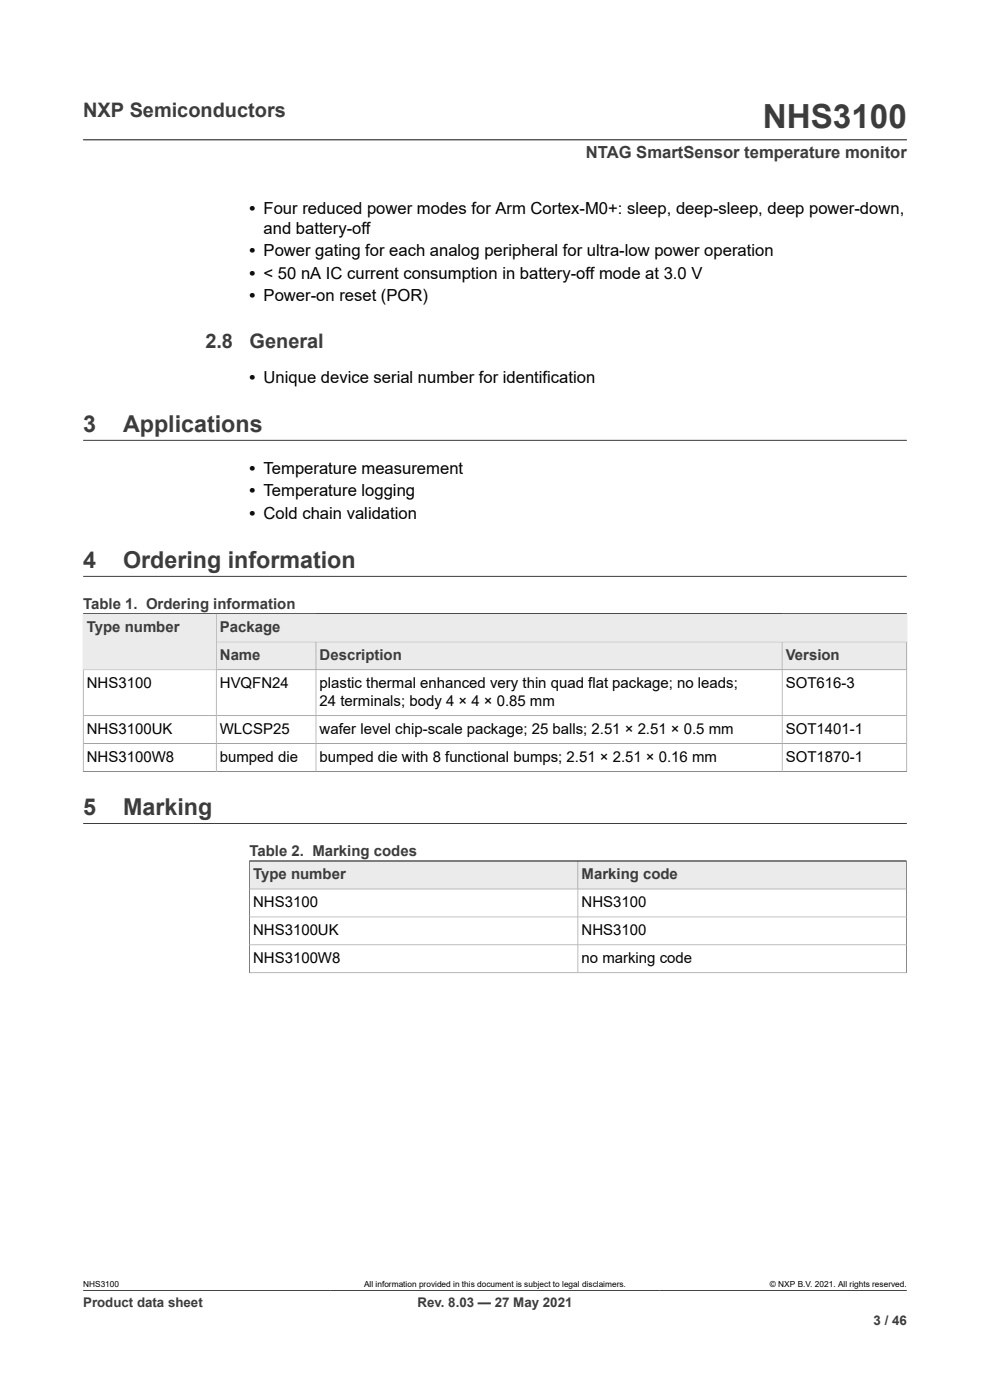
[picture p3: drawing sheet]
<svg xmlns="http://www.w3.org/2000/svg" width="210mm" height="297mm" viewBox="0 0 210 297" stroke-linecap="round" stroke-linejoin="round" font-family="sans-serif">
<defs><g id="words">
<text font-size="7.1" fill="#3c3c3c" x="161.8" y="27.2">NHS3100</text>
<g font-size="4.9" fill="#3c3c3c">
<text x="17.6" y="91.6">3</text>
<text x="26.1" y="91.6">Applications</text>
<text x="17.6" y="120.5">4</text>
<text x="26.1" y="120.5">Ordering information</text>
<text x="17.6" y="172.9">5</text>
<text x="26.1" y="172.9">Marking</text>
</g>
<g font-size="4.2" fill="#3c3c3c">
<text x="17.6" y="24.8">NXP Semiconductors</text>
<text x="43.6" y="73.7">2.8</text>
<text x="52.9" y="73.7">General</text>
</g>
<text font-size="3.5" fill="#3c3c3c" x="124.3" y="33.5">NTAG SmartSensor temperature monitor</text>
<g font-size="3.5">
<text x="52.9" y="45.4">• Four reduced power modes for Arm Cortex-M0+: sleep, deep-sleep, deep power-down,</text>
<text x="55.9" y="49.6">and battery-off</text>
<text x="52.9" y="54.4">• Power gating for each analog peripheral for ultra-low power operation</text>
<text x="52.9" y="59.1">• &lt; 50 nA IC current consumption in battery-off mode at 3.0 V</text>
<text x="52.9" y="63.9">• Power-on reset (POR)</text>
<text x="52.9" y="81.2">• Unique device serial number for identification</text>
<text x="52.9" y="100.5">• Temperature measurement</text>
<text x="52.9" y="105.3">• Temperature logging</text>
<text x="52.9" y="110.1">• Cold chain validation</text>
</g>
<g font-size="3.2" fill="#3c3c3c">
<text x="17.6" y="129.1">Table 1. Ordering information</text>
<text x="18.4" y="134">Type number</text>
<text x="46.6" y="134">Package</text>
<text x="46.6" y="140">Name</text>
<text x="67.8" y="140">Description</text>
<text x="166.7" y="140">Version</text>
<text x="52.9" y="181.5">Table 2. Marking codes</text>
<text x="53.7" y="186.5">Type number</text>
<text x="123.4" y="186.5">Marking code</text>
</g>
<g font-size="3.2">
<text x="18.4" y="145.9">NHS3100</text>
<text x="46.6" y="145.9">HVQFN24</text>
<text x="67.8" y="145.9">plastic thermal enhanced very thin quad flat package; no leads;</text>
<text x="67.8" y="149.7">24 terminals; body 4 × 4 × 0.85 mm</text>
<text x="166.7" y="145.9">SOT616-3</text>
<text x="18.4" y="155.6">NHS3100UK</text>
<text x="46.6" y="155.6">WLCSP25</text>
<text x="67.8" y="155.6">wafer level chip-scale package; 25 balls; 2.51 × 2.51 × 0.5 mm</text>
<text x="166.7" y="155.6">SOT1401-1</text>
<text x="18.4" y="161.5">NHS3100W8</text>
<text x="46.6" y="161.5">bumped die</text>
<text x="67.8" y="161.5">bumped die with 8 functional bumps; 2.51 × 2.51 × 0.16 mm</text>
<text x="166.7" y="161.5">SOT1870-1</text>
<text x="53.7" y="192.4">NHS3100</text>
<text x="123.4" y="192.4">NHS3100</text>
<text x="53.7" y="198.3">NHS3100UK</text>
<text x="123.4" y="198.3">NHS3100</text>
<text x="53.7" y="204.2">NHS3100W8</text>
<text x="123.4" y="204.2">no marking code</text>
</g>
<g font-size="2.8" fill="#3c3c3c">
<text x="17.6" y="277.3">Product data sheet</text>
<text x="88.6" y="277.3">Rev. 8.03 — 27 May 2021</text>
<text x="185.3" y="281">3 / 46</text>
</g>
<g font-size="1.8">
<text x="17.6" y="273.1">NHS3100</text>
<text x="77.2" y="273.1">All information provided in this document is subject to legal disclaimers.</text>
<text x="163.3" y="273.1">© NXP B.V. 2021. All rights reserved.</text>
</g>
</g></defs>
<path d="M17.6 29.7h174.8M17.6 93.4h174.8M17.6 122.3h174.8M45.9 130.2v6h146.5v-6h-174.8" fill="none" stroke="#3c3c3c" stroke-width=".21"/>
<path d="M45.9 130.3h146.4v5.8h-146.4z" fill="#ebebeb"/>
<path d="M17.6 130.2h28.3v11.9h-28.3z" fill="none" stroke="#3c3c3c" stroke-width=".21"/>
<g fill="#ebebeb">
<path d="M17.7 130.3h28.1v11.7h-28.1z"/>
<path d="M45.9 136.2h21.1v5.8h-21.1z"/>
</g>
<path d="M45.9 136.2h21.1v5.9h-21.1z" fill="none" stroke="#3c3c3c" stroke-width=".21"/>
<path d="M67.1 136.2h98.7v5.8h-98.7z" fill="#ebebeb"/>
<path d="M67 136.2h98.9v5.9h-98.9z" fill="none" stroke="#3c3c3c" stroke-width=".21"/>
<path d="M166 136.2h26.3v5.8h-26.3z" fill="#ebebeb"/>
<path d="M17.6 130.2h174.8M17.6 157.8h174.8M45.9 142.1v21.6M67 142.1v21.6M192.4 142.1h-174.8v21.7M192.4 151.8h-174.8M17.6 163.7h174.8M17.6 174.7h174.8M165.9 163.7v-27.5h26.5v27.6M52.9 182.7h139.4" fill="none" stroke="#3c3c3c" stroke-width=".21"/>
<path d="M53 182.7h69.5v5.8h-69.5z" fill="#ebebeb"/>
<path d="M52.9 182.7h69.7v5.9h-69.7z" fill="none" stroke="#3c3c3c" stroke-width=".21"/>
<path d="M122.7 182.7h69.5v5.8h-69.5z" fill="#ebebeb"/>
<path d="M52.9 182.7h139.4v23.7M52.9 194.5h139.4M122.6 182.7v23.7M192.3 188.6h-139.4v17.8M52.8 206.4h139.5M52.9 200.5h139.4M17.6 273.8h174.8" fill="none" stroke="#3c3c3c" stroke-width=".21"/>
<use href="#words"/>
</svg>
